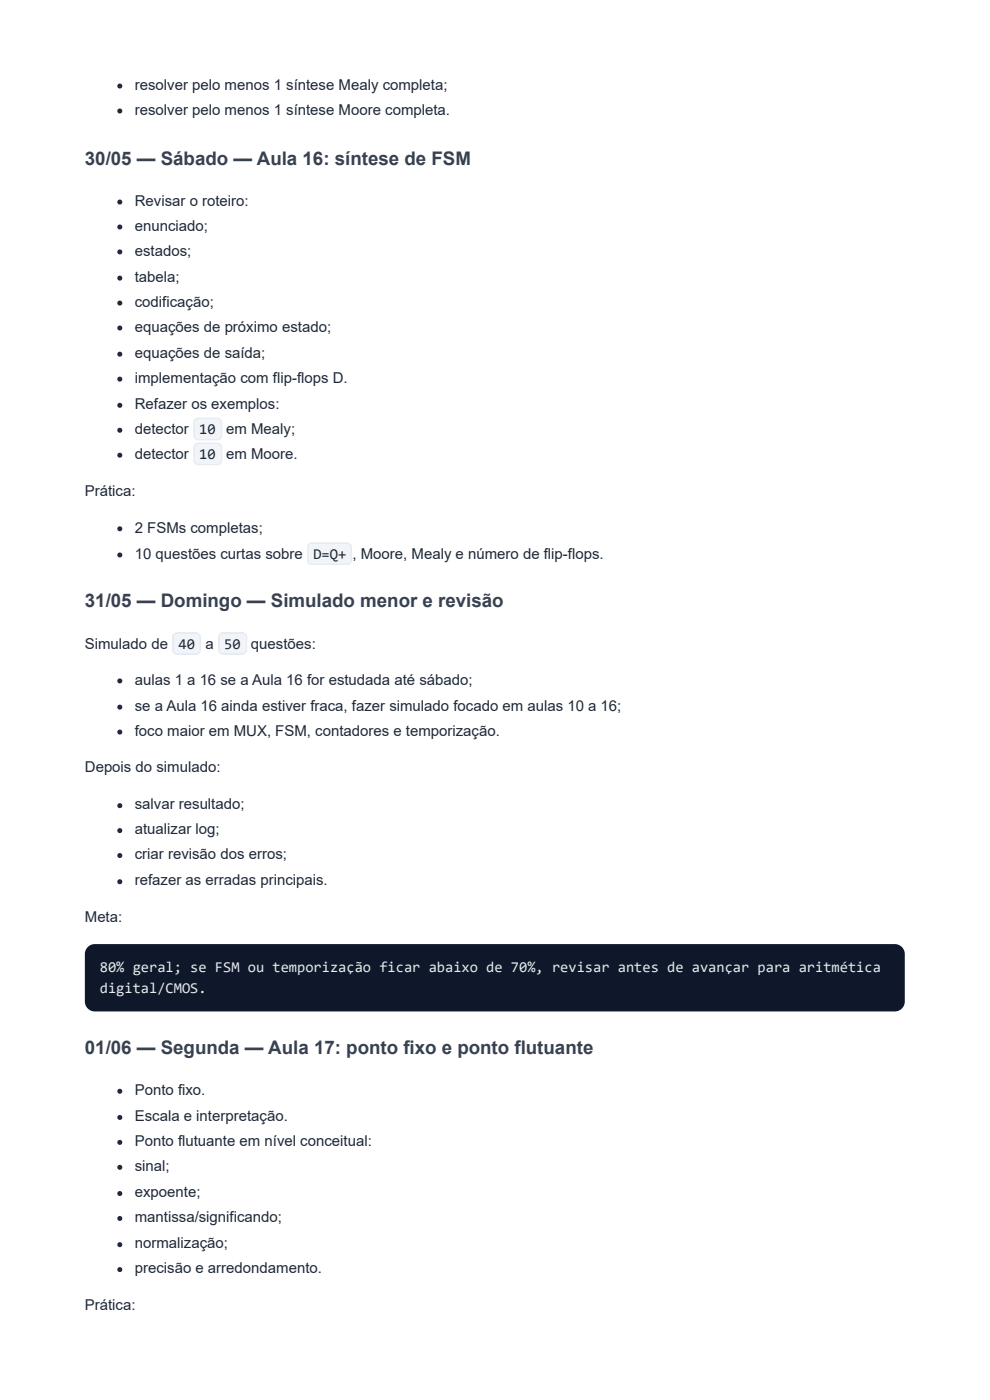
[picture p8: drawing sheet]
<svg xmlns="http://www.w3.org/2000/svg" width="210mm" height="297mm" viewBox="0 0 210 297" stroke-linecap="round" stroke-linejoin="round" font-family="sans-serif">
<defs><g id="words">
<g font-size="4" fill="#374151">
<text x="18" y="34.9">30/05 — Sábado — Aula 16: síntese de FSM</text>
<text x="18" y="128.9">31/05 — Domingo — Simulado menor e revisão</text>
<text x="18" y="223.6">01/06 — Segunda — Aula 17: ponto fixo e ponto flutuante</text>
</g>
<g font-size="3.2" fill="#1f2937">
<text x="28.6" y="19.1">resolver pelo menos 1 síntese Mealy completa;</text>
<text x="28.6" y="24.3">resolver pelo menos 1 síntese Moore completa.</text>
<text x="28.6" y="43.7">Revisar o roteiro:</text>
<text x="28.6" y="48.9">enunciado;</text>
<text x="28.6" y="54.2">estados;</text>
<text x="28.6" y="59.8">tabela;</text>
<text x="28.6" y="65.1">codificação;</text>
<text x="28.6" y="70.4">equações de próximo estado;</text>
<text x="28.6" y="75.9">equações de saída;</text>
<text x="28.6" y="81.2">implementação com flip-flops D.</text>
<text x="28.6" y="86.8">Refazer os exemplos:</text>
<text x="28.6" y="92.1">detector</text>
<text x="42.3" y="92.1">10</text>
<text x="48" y="92.1">em Mealy;</text>
<text x="28.6" y="97.4">detector</text>
<text x="42.3" y="97.4">10</text>
<text x="48" y="97.4">em Moore.</text>
<text x="18" y="105.3">Prática:</text>
<text x="28.6" y="113">2 FSMs completas;</text>
<text x="28.6" y="118.5">10 questões curtas sobre</text>
<text x="66.4" y="118.5">D=Q+</text>
<text x="74.7" y="118.5">, Moore, Mealy e número de flip-flops.</text>
<text x="18" y="137.6">Simulado de</text>
<text x="37.8" y="137.6">40</text>
<text x="43.5" y="137.6">a</text>
<text x="47.5" y="137.6">50</text>
<text x="53.2" y="137.6">questões:</text>
<text x="28.6" y="145.3">aulas 1 a 16 se a Aula 16 for estudada até sábado;</text>
<text x="28.6" y="150.8">se a Aula 16 ainda estiver fraca, fazer simulado focado em aulas 10 a 16;</text>
<text x="28.6" y="156.1">foco maior em MUX, FSM, contadores e temporização.</text>
<text x="18" y="163.8">Depois do simulado:</text>
<text x="28.6" y="171.7">salvar resultado;</text>
<text x="28.6" y="177">atualizar log;</text>
<text x="28.6" y="182.3">criar revisão dos erros;</text>
<text x="28.6" y="187.9">refazer as erradas principais.</text>
<text x="18" y="195.5">Meta:</text>
<text x="28.6" y="232.3">Ponto fixo.</text>
<text x="28.6" y="237.9">Escala e interpretação.</text>
<text x="28.6" y="243.2">Ponto flutuante em nível conceitual:</text>
<text x="28.6" y="248.4">sinal;</text>
<text x="28.6" y="254">expoente;</text>
<text x="28.6" y="259.3">mantissa/significando;</text>
<text x="28.6" y="264.8">normalização;</text>
<text x="28.6" y="270.1">precisão e arredondamento.</text>
<text x="18" y="277.8">Prática:</text>
</g>
<g font-size="3.2" fill="#e2e8f0">
<text x="21.2" y="206.1">80% geral; se FSM ou temporização ficar abaixo de 70%, revisar antes de avançar para aritmética</text>
<text x="21.2" y="210.6">digital/CMOS.</text>
</g>
</g></defs>
<path d="M18.6 200.9a2.11 2.11 0 0 1 1.5-.6h169.6a2.12 2.12 0 0 1 2.1 2.1v10.1a2.12 2.12 0 0 1-2.1 2.1h-169.6a2.12 2.12 0 0 1-2.1-2.1v-10.1a2.12 2.12 0 0 1 .6-1.5z" fill="#0f172a"/>
<g fill="#1f2937">
<circle cx="25.4" cy="18.3" r=".53"/>
<circle cx="25.4" cy="23.5" r=".53"/>
<circle cx="25.4" cy="42.9" r=".53"/>
<circle cx="25.4" cy="48.2" r=".53"/>
<circle cx="25.4" cy="53.4" r=".53"/>
<circle cx="25.4" cy="59" r=".53"/>
<circle cx="25.4" cy="64.3" r=".53"/>
<circle cx="25.4" cy="69.6" r=".53"/>
<circle cx="25.4" cy="75.1" r=".53"/>
<circle cx="25.4" cy="80.4" r=".53"/>
<circle cx="25.4" cy="86" r=".53"/>
<circle cx="25.4" cy="91.3" r=".53"/>
</g>
<path d="M41.3 88.9l.8-.3h3.9a1.06 1.06 0 0 1 1.1 1.1v2.6a1.06 1.06 0 0 1-1.1 1.1h-3.9a1.06 1.06 0 0 1-1.1-1.1v-2.6z" fill="#f1f5f9"/>
<path d="M41.4 89l.7-.2h3.9a.93 .93 0 0 1 1 .9v2.6a.93 .93 0 0 1-1 1h-3.9a.93 .93 0 0 1-1-1v-2.6z" fill="none" stroke="#e2e8f0" stroke-width=".26"/>
<circle cx="25.4" cy="96.6" r=".53" fill="#1f2937"/>
<path d="M41.3 94.2l.8-.3h3.9a1.06 1.06 0 0 1 1.1 1.1v2.6a1.06 1.06 0 0 1-1.1 1.1h-3.9a1.06 1.06 0 0 1-1.1-1.1v-2.6z" fill="#f1f5f9"/>
<path d="M41.4 94.3l.7-.2h3.9a.93 .93 0 0 1 1 .9v2.6a.93 .93 0 0 1-1 1h-3.9a.93 .93 0 0 1-1-1v-2.6z" fill="none" stroke="#e2e8f0" stroke-width=".26"/>
<g fill="#1f2937">
<circle cx="25.4" cy="112.2" r=".53"/>
<circle cx="25.4" cy="117.7" r=".53"/>
</g>
<path d="M65.4 115.4l.7-.3h7.5a1.06 1.06 0 0 1 1 1.1v2.6a1.06 1.06 0 0 1-1 1.1h-7.5a1.06 1.06 0 0 1-1-1.1v-2.6z" fill="#f1f5f9"/>
<path d="M65.5 115.5l.6-.3h7.5a.93 .93 0 0 1 .9 1v2.6a.93 .93 0 0 1-.9 .9h-7.5a.93 .93 0 0 1-.9-.9v-2.6z" fill="none" stroke="#e2e8f0" stroke-width=".26"/>
<path d="M36.8 134.5l.8-.4h3.9a1.06 1.06 0 0 1 1.1 1.1v2.6a1.06 1.06 0 0 1-1.1 1.1h-3.9a1.06 1.06 0 0 1-1.1-1.1v-2.6z" fill="#f1f5f9"/>
<path d="M36.9 134.5l.7-.2h3.9a.93 .93 0 0 1 1 .9v2.6a.93 .93 0 0 1-1 1h-3.9a.93 .93 0 0 1-1-1v-2.6z" fill="none" stroke="#e2e8f0" stroke-width=".26"/>
<path d="M46.6 134.5l.8-.4h3.9a1.06 1.06 0 0 1 1.1 1.1v2.6a1.06 1.06 0 0 1-1.1 1.1h-3.9a1.06 1.06 0 0 1-1.1-1.1v-2.6z" fill="#f1f5f9"/>
<path d="M46.7 134.5l.7-.2h3.9a.93 .93 0 0 1 1 .9v2.6a.93 .93 0 0 1-1 1h-3.9a.93 .93 0 0 1-1-1v-2.6z" fill="none" stroke="#e2e8f0" stroke-width=".26"/>
<g fill="#1f2937">
<circle cx="25.4" cy="144.5" r=".53"/>
<circle cx="25.4" cy="150" r=".53"/>
<circle cx="25.4" cy="155.3" r=".53"/>
<circle cx="25.4" cy="170.9" r=".53"/>
<circle cx="25.4" cy="176.2" r=".53"/>
<circle cx="25.4" cy="181.5" r=".53"/>
<circle cx="25.4" cy="187.1" r=".53"/>
<circle cx="25.4" cy="231.5" r=".53"/>
<circle cx="25.4" cy="237.1" r=".53"/>
<circle cx="25.4" cy="242.4" r=".53"/>
<circle cx="25.4" cy="247.6" r=".53"/>
<circle cx="25.4" cy="253.2" r=".53"/>
<circle cx="25.4" cy="258.5" r=".53"/>
<circle cx="25.4" cy="264.1" r=".53"/>
<circle cx="25.4" cy="269.3" r=".53"/>
</g>
<use href="#words"/>
</svg>
